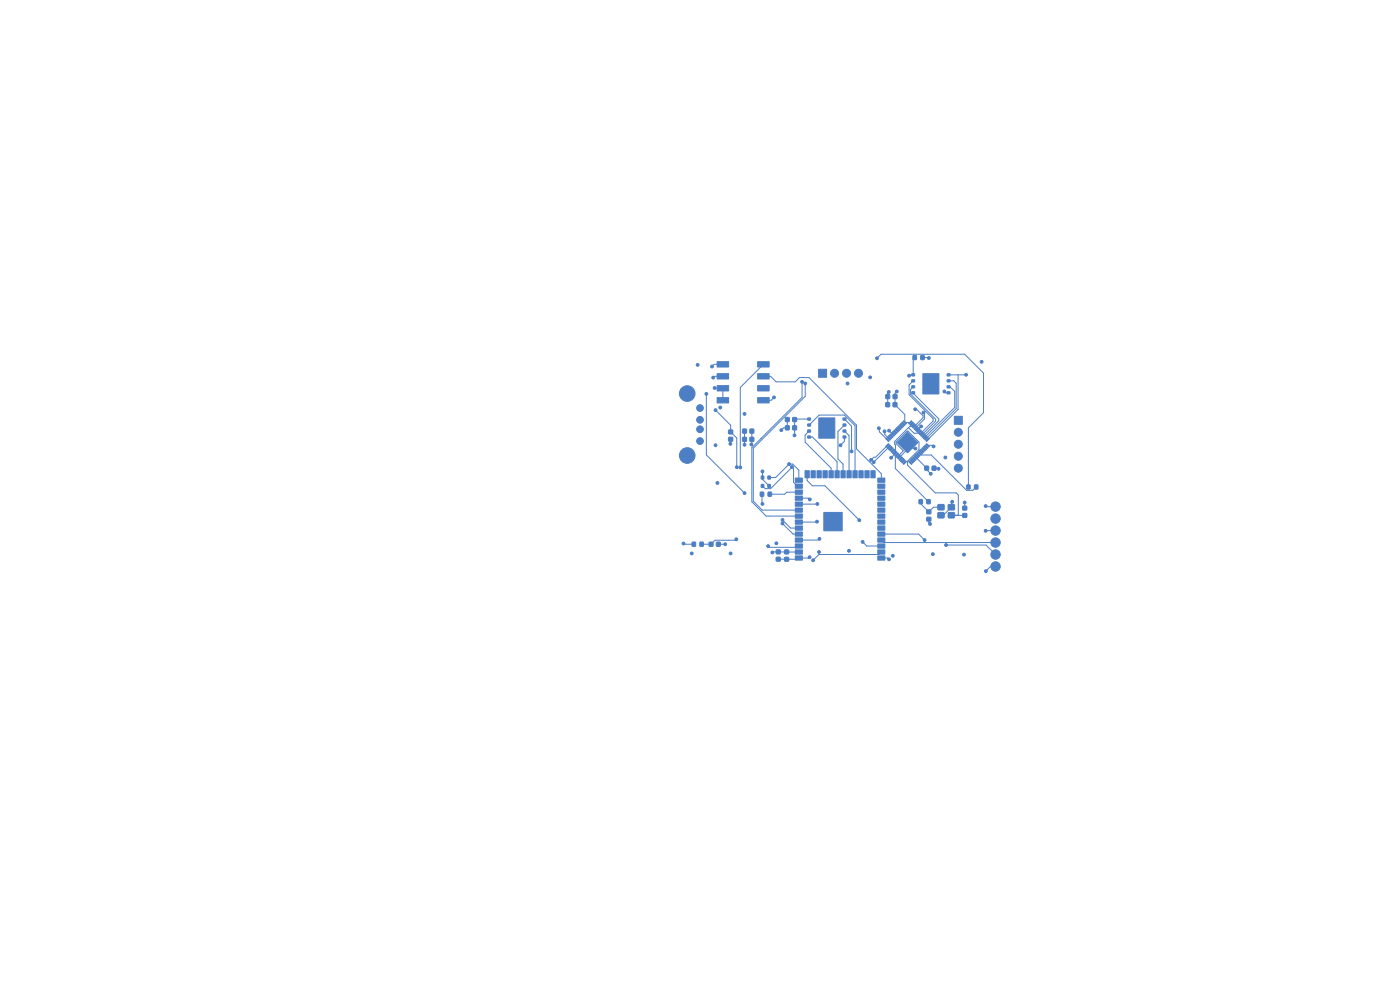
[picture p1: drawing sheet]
<svg xmlns="http://www.w3.org/2000/svg" width="297mm" height="210mm" viewBox="0 0 297 210" stroke-linecap="round" stroke-linejoin="round" font-family="sans-serif">
<g fill="#4d7fc4" stroke="#4d7fc4" stroke-width=".21">
<path d="M173.7 78.3h1.7v1.7h-1.7z"/>
<path d="M202.5 88.3h1.6v1.7h-1.6z"/>
<path d="M196.6 106h.7v.8h-.7z"/>
<path d="M195 106h.7v.8h-.7z"/>
<path d="M200.9 79.3h.6v.4h-.6z"/>
<path d="M200.9 80.6h.6v.4h-.6z"/>
<path d="M200.9 81.8h.6v.5h-.6z"/>
<path d="M200.9 83.1h.6v.4h-.6z"/>
<path d="M193.4 83.1h.6v.4h-.6z"/>
<path d="M193.4 81.8h.6v.5h-.6z"/>
<path d="M193.4 80.6h.6v.4h-.6z"/>
<path d="M193.4 79.3h.6v.4h-.6z"/>
<path d="M195.8 79.3h3.4v4.3h-3.4z"/>
<path d="M160.7 76.7h2.5v1.2h-2.5z"/>
<path d="M160.7 79.3h2.5v1.1h-2.5z"/>
<path d="M160.7 81.8h2.5v1.1h-2.5z"/>
<path d="M160.7 84.3h2.5v1.2h-2.5z"/>
<path d="M152.1 84.3h2.5v1.2h-2.5z"/>
<path d="M152.1 81.8h2.5v1.1h-2.5z"/>
<path d="M152.1 79.3h2.5v1.1h-2.5z"/>
<path d="M152.1 76.7h2.5v1.2h-2.5z"/>
<path d="M163 104.4h.6v.8h-.6z"/>
<path d="M161.3 104.4h.7v.8h-.7z"/>
<path d="M166.5 116.7h.8v.8h-.8z"/>
<path d="M166.5 118.2h.8v.8h-.8z"/>
<path d="M189.5 85.4h.7v.9h-.7z"/>
<path d="M187.9 85.4h.8v.9h-.8z"/>
<path d="M168.7 117.9h1.5v.9h-1.5z"/>
<path d="M168.7 116.7h1.5v.9h-1.5z"/>
<path d="M168.7 115.4h1.5v.9h-1.5z"/>
<path d="M168.7 114.1h1.5v.9h-1.5z"/>
<path d="M168.7 112.8h1.5v.9h-1.5z"/>
<path d="M168.7 111.6h1.5v.9h-1.5z"/>
<path d="M168.7 110.3h1.5v.9h-1.5z"/>
<path d="M168.7 109h1.5v.9h-1.5z"/>
<path d="M168.7 107.8h1.5v.9h-1.5z"/>
<path d="M168.7 106.5h1.5v.9h-1.5z"/>
<path d="M168.7 105.2h1.5v.9h-1.5z"/>
<path d="M168.7 104h1.5v.9h-1.5z"/>
<path d="M168.7 102.7h1.5v.9h-1.5z"/>
<path d="M168.7 101.4h1.5v.9h-1.5z"/>
<path d="M170.8 99.9h.9v1.5h-.9z"/>
<path d="M172.1 99.9h.9v1.5h-.9z"/>
<path d="M173.3 99.9h.9v1.5h-.9z"/>
<path d="M174.6 99.9h.9v1.5h-.9z"/>
<path d="M175.9 99.9h.9v1.5h-.9z"/>
<path d="M177.1 99.9h.9v1.5h-.9z"/>
<path d="M178.4 99.9h.9v1.5h-.9z"/>
<path d="M179.7 99.9h.9v1.5h-.9z"/>
<path d="M180.9 99.9h.9v1.5h-.9z"/>
<path d="M182.2 99.9h.9v1.5h-.9z"/>
<path d="M183.5 99.9h.9v1.5h-.9z"/>
<path d="M184.8 99.9h.9v1.5h-.9z"/>
<path d="M186.2 101.4h1.5v.9h-1.5z"/>
<path d="M186.2 102.7h1.5v.9h-1.5z"/>
<path d="M186.2 104h1.5v.9h-1.5z"/>
<path d="M186.2 105.2h1.5v.9h-1.5z"/>
<path d="M186.2 106.5h1.5v.9h-1.5z"/>
<path d="M186.2 107.8h1.5v.9h-1.5z"/>
<path d="M186.2 109h1.5v.9h-1.5z"/>
<path d="M186.2 110.3h1.5v.9h-1.5z"/>
<path d="M186.2 111.6h1.5v.9h-1.5z"/>
<path d="M186.2 112.8h1.5v.9h-1.5z"/>
<path d="M186.2 114.1h1.5v.9h-1.5z"/>
<path d="M186.2 115.4h1.5v.9h-1.5z"/>
<path d="M186.2 116.7h1.5v.9h-1.5z"/>
<path d="M186.2 117.9h1.5v.9h-1.5z"/>
<path d="M174.8 108.7h3.9v3.9h-3.9z"/>
<path d="M164.7 116.7h.8v.8h-.8z"/>
<path d="M164.7 118.2h.8v.8h-.8z"/>
<path d="M206.7 102.9h.7v.8h-.7z"/>
<path d="M205.1 102.9h.7v.8h-.7z"/>
<path d="M168.2 88.6h.8v.8h-.8z"/>
<path d="M166.6 88.6h.8v.8h-.8z"/>
<path d="M148.5 115h.7v.9h-.7z"/>
<path d="M146.9 115h.6v.9h-.6z"/>
<path d="M161.5 102.8h.5v.6h-.5z"/>
<path d="M162.9 102.8h.5v.6h-.5z"/>
<path d="M168.2 90.3h.8v.9h-.8z"/>
<path d="M166.6 90.3h.8v.9h-.8z"/>
<path d="M201.2 108.8h1.2v1h-1.2z"/>
<path d="M199 108.8h1.2v1h-1.2z"/>
<path d="M199 107.1h1.2v1h-1.2z"/>
<path d="M201.2 107.1h1.2v1h-1.2z"/>
<path d="M204.3 108.9h.8v.8h-.8z"/>
<path d="M204.3 107.4h.8v.8h-.8z"/>
<path d="M154.6 91.2h.8v.8h-.8z"/>
<path d="M154.6 92.8h.8v.8h-.8z"/>
<path d="M193.7 75.4h.7v.9h-.7z"/>
<path d="M195.4 75.4h.6v.9h-.6z"/>
<path d="M189.5 83.7h.8v.8h-.8z"/>
<path d="M187.9 83.7h.8v.8h-.8z"/>
<path d="M196.2 98.9h.8v.8h-.8z"/>
<path d="M197.8 98.9h.7v.8h-.7z"/>
<path d="M178.9 88.7h.5v.4h-.5z"/>
<path d="M178.9 90h.5v.4h-.5z"/>
<path d="M178.9 91.2h.5v.4h-.5z"/>
<path d="M178.9 92.5h.5v.4h-.5z"/>
<path d="M171.4 92.5h.5v.4h-.5z"/>
<path d="M171.4 91.2h.5v.4h-.5z"/>
<path d="M171.4 90h.5v.4h-.5z"/>
<path d="M171.4 88.7h.5v.4h-.5z"/>
<path d="M173.7 88.7h3.4v4.3h-3.4z"/>
<path d="M157.6 92.8h.7v.8h-.7z"/>
<path d="M159.1 92.8h.8v.8h-.8z"/>
<path d="M196.5 94.2l.1-.1 .6 .6-.2 .1z"/>
<path d="M196.2 94.5l.1-.1 .6 .6-.2 .1z"/>
<path d="M195.9 94.8l.1-.1 .6 .6-.2 .1z"/>
<path d="M195.6 95.1l.1-.1 .6 .6-.1 .1z"/>
<path d="M195.3 95.4l.2-.1 .5 .5-.1 .2z"/>
<path d="M195 95.6l.2-.1 .5 .6-.1 .1z"/>
<path d="M194.8 95.9l.1-.1 .6 .6-.2 .1z"/>
<path d="M194.5 96.2l.1-.1 .6 .6-.2 .1z"/>
<path d="M194.3 96.4l.6 .5-.1 .2-.6-.6z"/>
<path d="M193.9 96.8l.1-.1 .6 .6-.1 .1z"/>
<path d="M193.6 97.1l.2-.1 .5 .5-.1 .2z"/>
<path d="M193.3 97.3l.2-.1 .5 .6-.1 .1z"/>
<path d="M193.1 97.6l.1-.1 .6 .6-.2 .1z"/>
<path d="M192.8 97.9l.1-.1 .6 .6-.2 .1z"/>
<path d="M191.6 98.4l.6-.6 .1 .1-.6 .6z"/>
<path d="M191.9 97.5l.1 .2-.6 .5-.1-.1z"/>
<path d="M191 97.8l.6-.6 .1 .1-.5 .6z"/>
<path d="M191.3 97l.1 .1-.5 .6-.2-.2z"/>
<path d="M190.5 97.2l.5-.5 .2 .1-.6 .6z"/>
<path d="M190.7 96.4l.2 .1-.6 .6-.1-.1z"/>
<path d="M189.9 96.7l.6-.6 .1 .1-.6 .6z"/>
<path d="M190.2 95.8l.1 .2-.6 .5-.1-.1z"/>
<path d="M189.3 96.1l.6-.6 .1 .2-.5 .5z"/>
<path d="M189.6 95.3l.2 .1-.6 .6-.2-.2z"/>
<path d="M188.8 95.5l.5-.5 .2 .1-.6 .6z"/>
<path d="M189 94.7l.2 .1-.6 .6-.1-.1z"/>
<path d="M188.2 95l.6-.6 .1 .1-.6 .6z"/>
<path d="M187.9 94.7l.6-.6 .1 .1-.6 .6z"/>
<path d="M188 92.9l.6 .6-.1 .1-.6-.5z"/>
<path d="M188.3 92.7l.6 .5-.1 .2-.6-.6z"/>
<path d="M188.6 92.4l.6 .5-.1 .2-.6-.6z"/>
<path d="M188.8 92.2l.1-.1 .6 .6-.2 .1z"/>
<path d="M189 91.9l.2-.1 .5 .6-.1 .1z"/>
<path d="M189.3 91.6l.2-.1 .5 .6-.1 .1z"/>
<path d="M189.6 91.4l.2-.2 .5 .6-.1 .1z"/>
<path d="M189.9 91.1l.1-.1 .6 .6-.1 .1z"/>
<path d="M190.2 90.8l.1-.1 .6 .6-.2 .1z"/>
<path d="M190.5 90.5l.1-.1 .6 .6-.2 .1z"/>
<path d="M190.7 90.2l.2-.1 .5 .6-.1 .1z"/>
<path d="M191 89.9l.2-.1 .5 .6-.1 .1z"/>
<path d="M191.3 89.7l.2-.2 .5 .6-.1 .1z"/>
<path d="M191.6 89.4l.1-.1 .6 .6-.1 .1z"/>
<path d="M193.3 89.3l.2 .1-.6 .6-.1-.2z"/>
<path d="M193.1 90.1l.5-.6 .2 .2-.6 .6z"/>
<path d="M193.9 89.8l.1 .2-.5 .5-.2-.1z"/>
<path d="M193.6 90.7l.6-.6 .1 .1-.5 .6z"/>
<path d="M194.5 90.4l.1 .1-.6 .6-.1-.1z"/>
<path d="M194.2 91.2l.6-.5 .1 .1-.6 .6z"/>
<path d="M194.5 91.5l.5-.5 .2 .1-.6 .6z"/>
<path d="M194.8 91.8l.5-.6 .2 .2-.6 .6z"/>
<path d="M195 92.1l.6-.6 .1 .1-.5 .6z"/>
<path d="M195.3 92.4l.6-.6 .1 .1-.5 .6z"/>
<path d="M195.6 92.7l.6-.6 .1 .1-.6 .6z"/>
<path d="M195.9 92.9l.6-.5 .1 .1-.6 .6z"/>
<path d="M196.2 93.2l.5-.5 .2 .1-.6 .6z"/>
<path d="M196.5 93.5l.5-.6 .2 .2-.6 .5z"/>
<path d="M192.5 91.7l2.2 2.2-2.2 2.2-2.2-2.2z"/>
<path d="M157.6 91h.7v.9h-.7z"/>
<path d="M159.1 91h.8v.9h-.8z"/>
<path d="M150.5 115h.7v.9h-.7z"/>
<path d="M152 115h.8v.9h-.8z"/>
<path d="M161.5 101h.5v.6h-.5z"/>
<path d="M162.9 101h.5v.6h-.5z"/>
<path d="M196.6 108.2h.8v.8h-.8z"/>
<path d="M196.6 109.8h.8v.7h-.8z"/>
<circle cx="177" cy="79.2" r=".85"/>
<circle cx="179.6" cy="79.2" r=".85"/>
<circle cx="182.1" cy="79.2" r=".85"/>
<circle cx="203.3" cy="91.7" r=".85"/>
<circle cx="203.3" cy="94.2" r=".85"/>
<circle cx="203.3" cy="96.8" r=".85"/>
<circle cx="203.3" cy="99.3" r=".85"/>
<circle cx="148.5" cy="86.6" r=".71"/>
<circle cx="148.5" cy="89.1" r=".71"/>
<circle cx="148.5" cy="91.1" r=".71"/>
<circle cx="148.5" cy="93.6" r=".71"/>
<circle cx="145.8" cy="83.5" r="1.66"/>
<circle cx="145.8" cy="96.6" r="1.66"/>
<circle cx="175.3" cy="110" r=".3"/>
<circle cx="175.3" cy="111.4" r=".3"/>
<circle cx="176" cy="109.2" r=".3"/>
<circle cx="176" cy="110.7" r=".3"/>
<circle cx="176" cy="112.1" r=".3"/>
<circle cx="176.7" cy="110" r=".3"/>
<circle cx="176.7" cy="111.4" r=".3"/>
<circle cx="177.4" cy="109.2" r=".3"/>
<circle cx="177.4" cy="110.7" r=".3"/>
<circle cx="177.4" cy="112.1" r=".3"/>
<circle cx="178.1" cy="110" r=".3"/>
<circle cx="178.1" cy="111.4" r=".3"/>
<circle cx="211.2" cy="120.2" r="1"/>
<circle cx="211.2" cy="117.6" r="1"/>
<circle cx="211.2" cy="115.1" r="1"/>
<circle cx="211.2" cy="112.5" r="1"/>
<circle cx="211.2" cy="110" r="1"/>
<circle cx="211.2" cy="107.5" r="1"/>
<circle cx="179.8" cy="81.3" r=".3"/>
<circle cx="197.4" cy="100.5" r=".3"/>
<circle cx="190.3" cy="83.1" r=".3"/>
<circle cx="188.6" cy="91.4" r=".3"/>
<circle cx="209.1" cy="121.2" r=".3"/>
<circle cx="195.4" cy="90.4" r=".3"/>
<circle cx="168.6" cy="92.4" r=".3"/>
<circle cx="157.9" cy="94.4" r=".3"/>
<circle cx="198" cy="94.7" r=".3"/>
<circle cx="157.9" cy="87.8" r=".3"/>
<circle cx="163.9" cy="117.2" r=".3"/>
<circle cx="192.9" cy="79.7" r=".3"/>
<circle cx="189" cy="97.1" r=".3"/>
<circle cx="145" cy="115.3" r=".3"/>
<circle cx="204.7" cy="106.6" r=".3"/>
<circle cx="199.1" cy="99.5" r=".3"/>
<circle cx="204.5" cy="117.7" r=".3"/>
<circle cx="153.9" cy="115.4" r=".3"/>
<circle cx="173.7" cy="117.1" r=".3"/>
<circle cx="200.3" cy="83.1" r=".3"/>
<circle cx="151.3" cy="80.1" r=".3"/>
<circle cx="165.7" cy="91.3" r=".3"/>
<circle cx="197.3" cy="111.2" r=".3"/>
<circle cx="209.1" cy="112.6" r=".3"/>
<circle cx="178.3" cy="94.4" r=".3"/>
<circle cx="188.6" cy="118.7" r=".3"/>
<circle cx="200.6" cy="97.1" r=".3"/>
<circle cx="161.8" cy="100" r=".3"/>
<circle cx="164.7" cy="115.2" r=".3"/>
<circle cx="148" cy="77.4" r=".3"/>
<circle cx="146.8" cy="117.4" r=".3"/>
<circle cx="188.6" cy="83.1" r=".3"/>
<circle cx="159.4" cy="94.3" r=".3"/>
<circle cx="209.1" cy="107.4" r=".3"/>
<circle cx="155" cy="117.4" r=".3"/>
<circle cx="151.6" cy="82.3" r=".3"/>
<circle cx="184.6" cy="80.1" r=".3"/>
<circle cx="197.9" cy="117.5" r=".3"/>
<circle cx="202" cy="106.5" r=".3"/>
<circle cx="171.7" cy="118.2" r=".3"/>
<circle cx="180.1" cy="116.8" r=".3"/>
<circle cx="194.2" cy="95.1" r=".3"/>
<circle cx="189.4" cy="117.9" r=".3"/>
<circle cx="151.8" cy="94.4" r=".3"/>
<circle cx="154.9" cy="94.1" r=".3"/>
<circle cx="208.3" cy="76.7" r=".3"/>
<circle cx="152.2" cy="102.5" r=".3"/>
<circle cx="152.8" cy="86.4" r=".3"/>
<circle cx="151" cy="77.7" r=".3"/>
<circle cx="157" cy="99.2" r=".3"/>
<circle cx="162.9" cy="115.8" r=".3"/>
<circle cx="156.2" cy="114.4" r=".3"/>
<circle cx="156.3" cy="99.1" r=".3"/>
<circle cx="151.8" cy="87" r=".3"/>
<circle cx="168" cy="99.1" r=".3"/>
<circle cx="167.4" cy="98.4" r=".3"/>
<circle cx="196.1" cy="114.6" r=".3"/>
<circle cx="200.7" cy="115.6" r=".3"/>
<circle cx="170.2" cy="81" r=".3"/>
<circle cx="170.8" cy="81.3" r=".3"/>
<circle cx="194.1" cy="86.8" r=".3"/>
<circle cx="195.9" cy="87.5" r=".3"/>
<circle cx="164.2" cy="84.3" r=".3"/>
<circle cx="197" cy="76" r=".3"/>
<circle cx="186" cy="76" r=".3"/>
<circle cx="157.9" cy="104.6" r=".3"/>
<circle cx="161.8" cy="106.9" r=".3"/>
<circle cx="149.9" cy="83.6" r=".3"/>
<circle cx="205" cy="79.5" r=".3"/>
<circle cx="171.8" cy="106" r=".3"/>
<circle cx="183" cy="114.9" r=".3"/>
<circle cx="182.3" cy="110.4" r=".3"/>
<circle cx="180.7" cy="95.8" r=".3"/>
<circle cx="173.4" cy="106.9" r=".3"/>
<circle cx="186.4" cy="90.8" r=".3"/>
<circle cx="166" cy="110.3" r=".3"/>
<circle cx="184.8" cy="97.6" r=".3"/>
<circle cx="173.3" cy="110.7" r=".3"/>
<circle cx="185.3" cy="98.1" r=".3"/>
<circle cx="173.9" cy="114.3" r=".3"/>
<circle cx="172.5" cy="118.8" r=".3"/>
<circle cx="187.6" cy="91.5" r=".3"/>
<circle cx="166" cy="111.1" r=".3"/>
</g>
<g fill="none" stroke="#4d7fc4" stroke-width=".21">
<path d="M153.3 79.8h-1.7l-.3 .3M153.3 77.3h-1.8l-.5 .5M162 79.8h1.5l1.2 1.2h4l.9-.9h2l10.1 10.1v5l5.3 5.3v1.4M162 77.3l-5 4.9v17M186 76l.9-.9h17.7l4.1 4.1v8.4l-3.3 3.2v12.5M194.1 75.9l-.4 .3v3.3h-.7l-.2 .2M195.7 75.9l1.4 .1M201.2 79.5h3.7M203.3 79.5v7.3l-6.5 6.5M204.9 79.5h.1M149.8 83.6v12.9l8.1 8.1M151.6 82.3l1.7 .1v2.5"/>
<path d="M151.8 87l3.2 3.2v1.4l1.3 1.3v6.2M155 93.2l-.1 1M157.9 91.5v2.9M159.5 91.5l-.1 2.8M161.4 93h.1M164.2 84.3l-.6 .6h-1.6M167 89v1.8h-.7l-.6 .5M168.6 92.3l-.1 .1M170.1 81v3.3l-10.6 10.7v11.4l3 3.1h7M170.8 81.3v2.8l-11 11v11.2l1.9 1.9h7.8M171.7 88.9l-3.1 .1v3.3M171.7 91.4l-.9 .9v1.5l5.5 5.5v1.3"/>
<path d="M171.7 92.7h.7l5.2 5.2v2.7M171.7 90.2l2.1-2.1h5.3l2.3 2.2v10.3M179.1 92.7v.9l-.8 .9M179.1 88.9l1.6 1.5v5.4M179.1 90.2l-1.3 1.3v5.9l1 1.1 .1 2.1M179.1 91.4l1 1v8.2M186.5 90.9l.1 .7 1.7 1.7M187.6 91.5l.1 .7 .8 .8M188.3 94.5l-2.6 2.5h-.4l-.5 .6M188.3 85.8v.1M188.5 94.8l-3.2 3.3M188.5 83.2l-.2 .2v2.4"/>
<path d="M188.6 91.4l.8 .8M189.9 85.9l2 2v1.7h1.2l.3 .3M189.9 85.8v.1M190 96.2l-1 .9M190.2 96.5l-.3 .3v2.6l7.1 7M190.3 83.1l-.4 .3v2.4M190.5 96.7l1.1-1.1-1.5-1.5v-.3l2.3-2.3h.2l2.4 2.3v1.6l-2.5 2.4v.9l5.9 5.9h4.4l.5 .4v4.3h-1.5h2.9M192.7 90.7l1.2 1.2h.9l.3-.3M193.7 90.2l-.3 .3h-.4l-3.2 3.2v.5l.2 .2v1.2l-.3 .3M193.7 83.3l5.5 5.6v.3l-3.2 3.2M193.7 82.1l-.5 .5v1l5.3 5.3v.4l-2.8 2.9M193.7 80.8l-.8 .9v2l5 5.1v.5l-2.5 2.6"/>
<path d="M194.1 86.8h.3l1.4 1.4v.4l-1.8 1.9M194.2 95.2h-.4l-1.3-1.3v1.4l-1.7 1.7M194.3 97l2.3 2.3v.3l.8 .9M195.1 96.2l.4 .3h2.1l7.5 7.5h1.3l.7-.7M195.4 90.5l-.6 .5h-.3l.3 .3M195.9 87.5h.1M195.9 87.5l.2 .3v1.1l-1.8 1.8M196.8 94.5h1l.2 .2M198.1 99.3h.9l.1 .2M200.3 83.1l.3 .2h.6M201.2 82.1h.4l.9 .9v3.4l-6.3 6.3M201.2 80.8h1.1l.5 .5v5.4l-6.3 6.3"/>
<path d="M145 115.3l.1 .1h2.1M152.4 115.4h1.4M153.8 115.4l.1 .1M156.2 114.4l-.2 .2h-4.3l-.9 .8h-2M161.6 104.8l.1 2.1M161.7 100h.1M161.8 100v1.7l1.4 1.4M161.8 103.1l.5 .6h1.2l4.5-4.6 .4 .3v2.9l.8 .8h.3M163.2 101.3h1.3l2.9-2.9h.8l1.3 1.3v2.2M166 111.1l2.2 2.2h1.3M166 110.3l1.7 1.7h1.8M166.9 118.6h.1"/>
<path d="M166.9 117.1h.1M169.5 117.1h-5.5l-.2 .1M169.5 115.8l-.3 .3h-6l-.3-.2M169.5 104.4h-2.6l-.4 .4h-3.2M169.5 105.7h2l.3 .3M169.5 106.9h3.9M171.2 100.6v1.3l1.1 1.2h2.7l7.3 7.3M171.7 118.2l-.1 .2h-2.1l-.3 .2h-4.1M173.3 110.7l-3.8 .1M173.4 106.9h.1M173.8 114.3l-.2 .3h-4.1M178.8 100.3h.1"/>
<path d="M183 115l.9 .8h3.1M187 118.4h1.3l.3 .3M187 113.3h7.9l1.2 1.3M187 114.6l.5 .5h23.7M187 117.1l-.6 .5h-12.7l-1.2 1.3M195.3 106.4v.5l1.7 1.7 1-1h1.6M197 110.1v.8l.3 .3M200.7 115.6h8.5l2 2M202 106.5l-.2 .1v1l-1.7 1.7h-.5M204.6 106.6h.1M204.7 106.6v1.2M209.1 107.4l.1 .1h2"/>
<path d="M211.2 112.6h-2.1M211.2 120.2h-1.1l-.9 1"/>
</g>
</svg>
